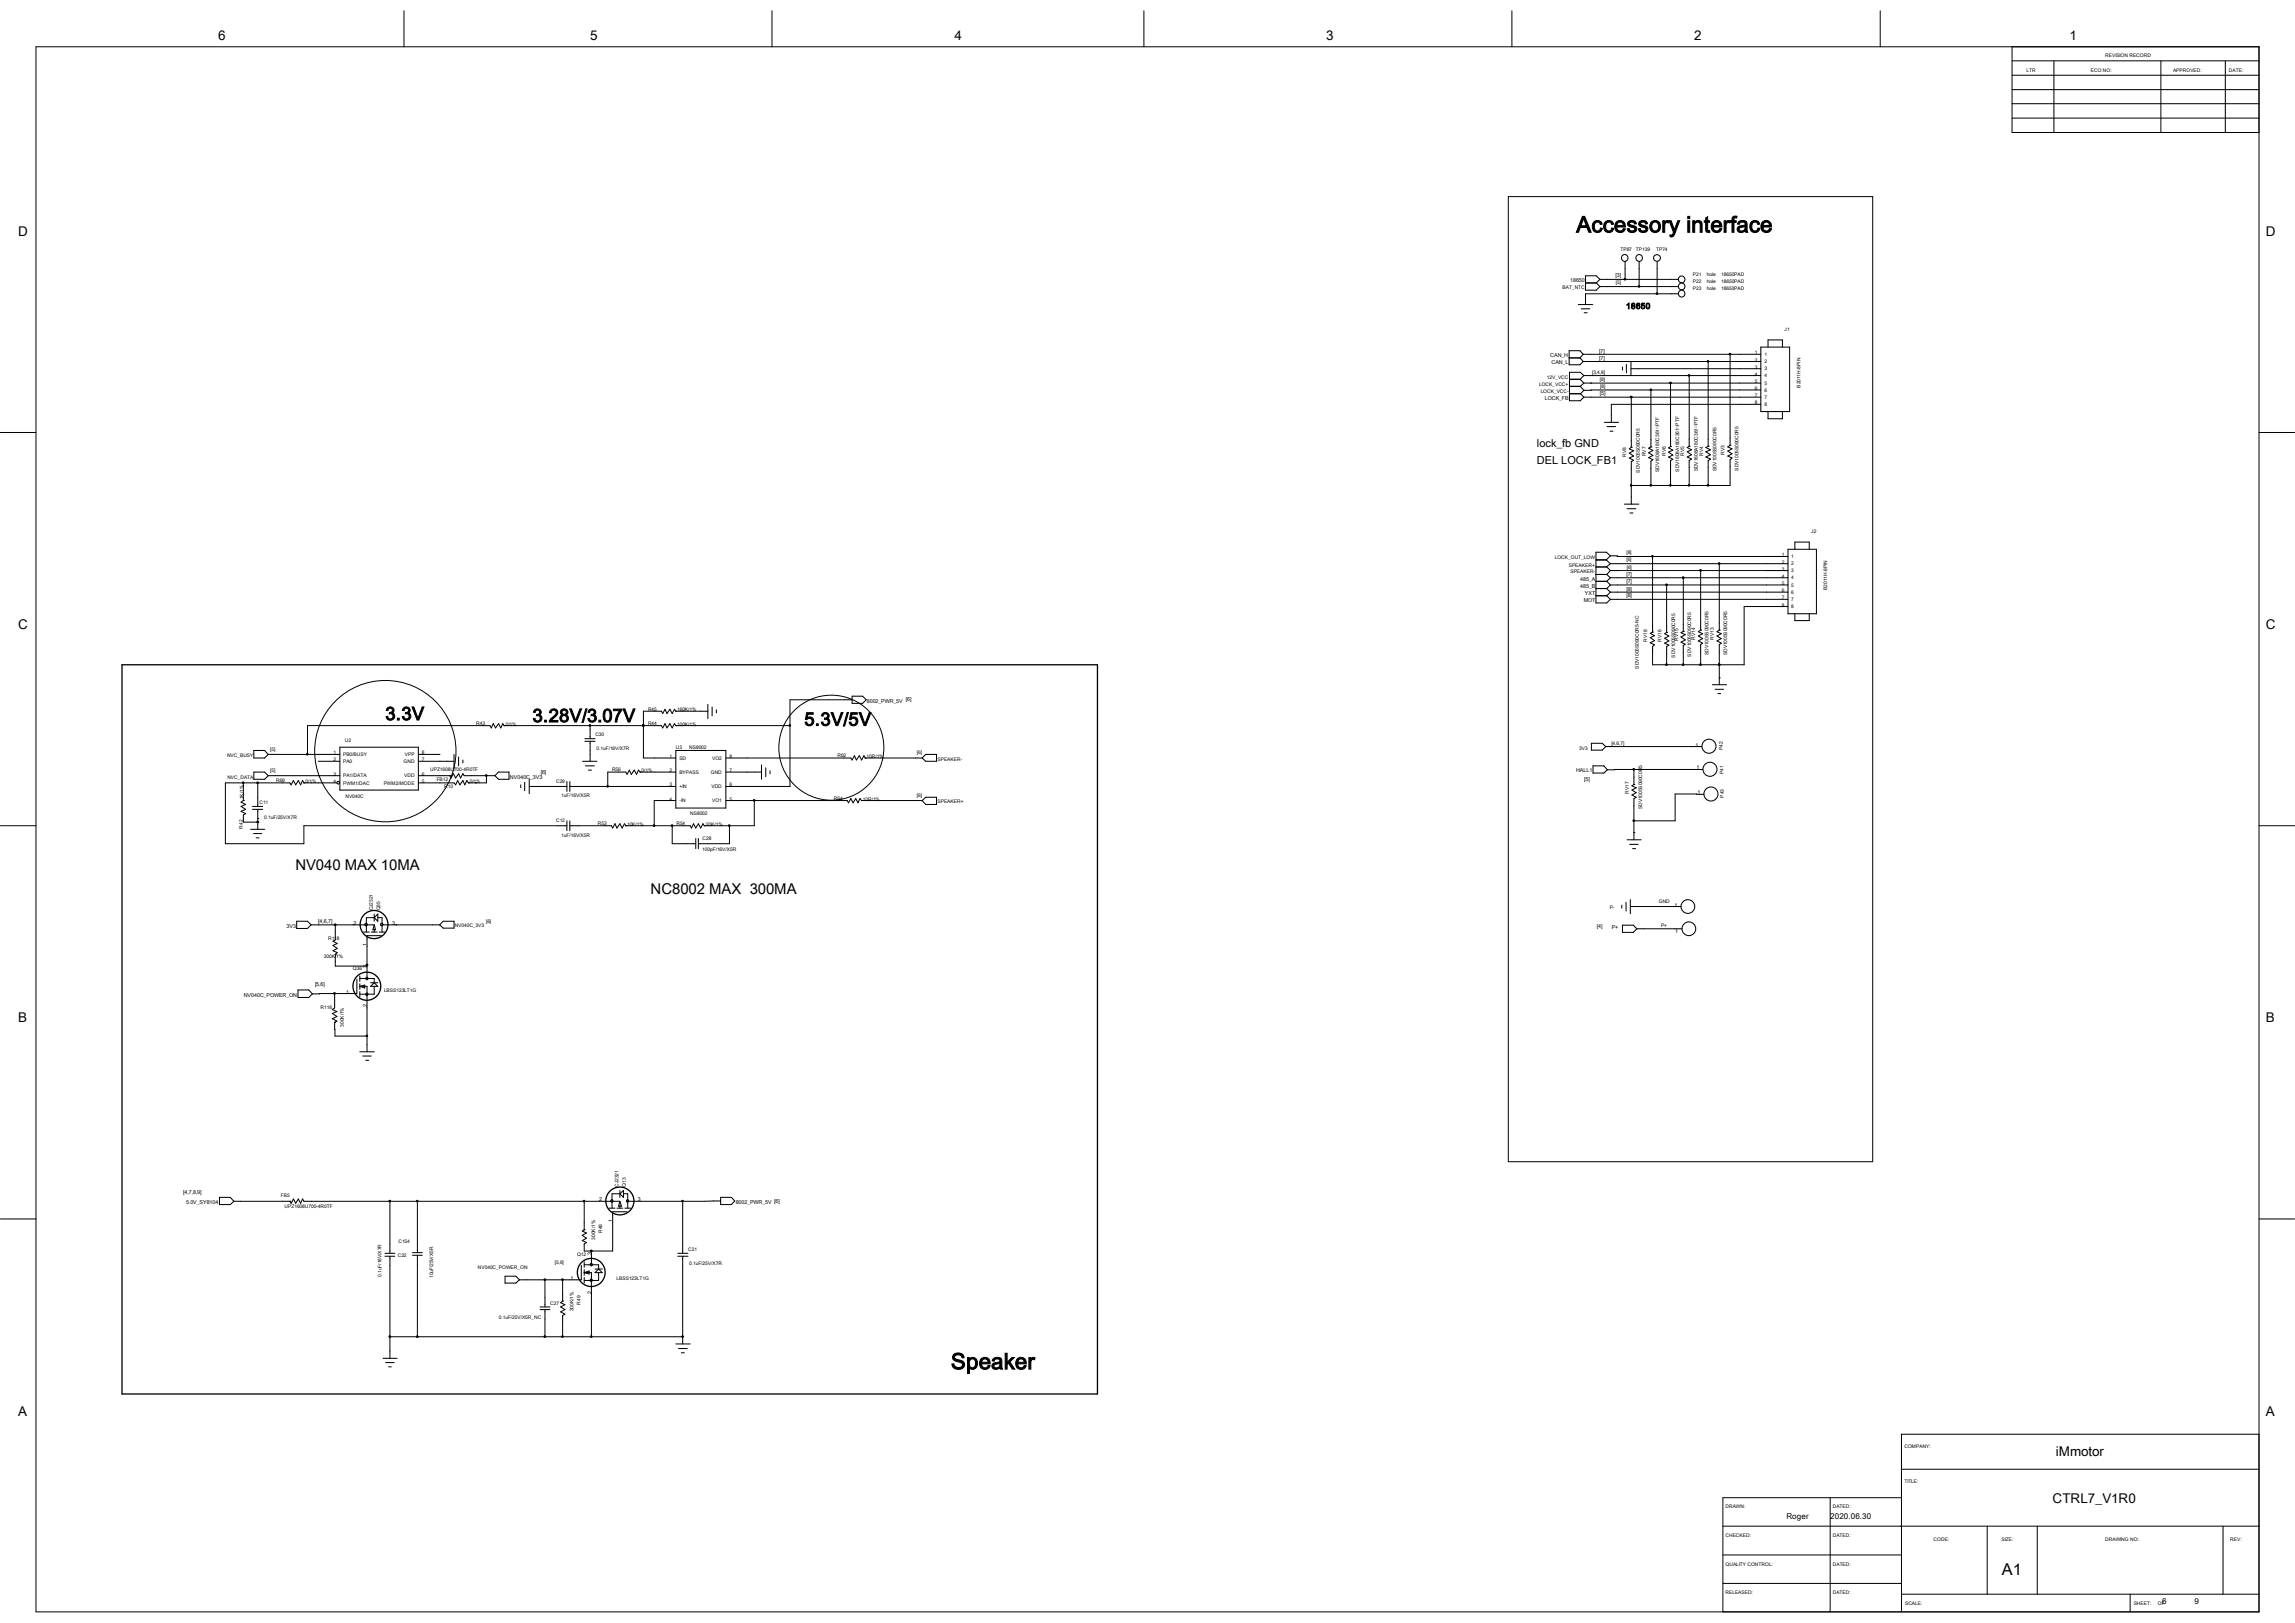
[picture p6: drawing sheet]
<svg xmlns="http://www.w3.org/2000/svg" width="297mm" height="210mm" viewBox="0 0 297 210" stroke-linecap="round" stroke-linejoin="round" font-family="sans-serif">
<defs><g id="words">
<g font-size="2.9">
<text x="204" y="30.1">Accessory interface</text>
<text x="123.1" y="177.2">Speaker</text>
</g>
<g font-size="2.4">
<text x="49.9" y="93.2">3.3V</text>
<text x="68.9" y="93.4">3.28V/3.07V</text>
<text x="104.1" y="93.9">5.3V/5V</text>
</g>
<text font-size="2.1" x="259.1" y="203.8">A1</text>
<g font-size="1.9">
<text x="38.2" y="112.6">NV040 MAX 10MA</text>
<text x="84.2" y="115.7">NC8002 MAX 300MA</text>
</g>
<g font-size="1.7">
<text x="28.2" y="5.1">6</text>
<text x="76.4" y="5.1">5</text>
<text x="123.5" y="5.1">4</text>
<text x="171.6" y="5.1">3</text>
<text x="219.2" y="5.1">2</text>
<text x="267.8" y="5.1">1</text>
<text x="2.4" y="30.6">D</text>
<text x="293.2" y="30.6">D</text>
<text x="2.4" y="81.4">C</text>
<text x="293.2" y="81.4">C</text>
<text x="2.4" y="132.3">B</text>
<text x="293.2" y="132.3">B</text>
<text x="2.4" y="183.2">A</text>
<text x="293.2" y="183.2">A</text>
<text x="266.1" y="188.4">iMmotor</text>
<text x="265.6" y="194.4">CTRL7_V1R0</text>
</g>
<g font-size="1.4">
<text x="198.9" y="57.8">lock_fb GND</text>
<text x="198.9" y="60">DEL LOCK_FB1</text>
</g>
<g font-size="1">
<text x="210.4" y="40">18650</text>
<text x="231.2" y="196.5">Roger</text>
<text x="236.9" y="196.5">2020.06.30</text>
<text x="279.8" y="207.6">6</text>
<text x="284" y="207.6">9</text>
</g>
<g font-size=".7">
<text x="209.1" y="35.9">[3]</text>
<text x="203.2" y="36.5">18650</text>
<text x="200.6" y="46.2">CAN_H</text>
<text x="200.8" y="47.2">CAN_L</text>
<text x="207" y="45.6">[7]</text>
<text x="207" y="46.5">[7]</text>
<text x="199.9" y="51.8">LOCK_FB</text>
<text x="207.1" y="51.1">[5]</text>
<text x="204.5" y="75.1">485_A</text>
<text x="204.5" y="76.1">485_B</text>
<text x="205" y="77.9">MOT</text>
<text x="205.1" y="77">YXT</text>
<text x="210.5" y="74.5">[7]</text>
<text x="210.5" y="75.5">[7]</text>
<text x="210.5" y="76.4">[8]</text>
<text x="210.5" y="77.3">[8]</text>
<text x="112.2" y="90.9">8002_PWR_5V [6]</text>
<text x="66" y="100.8">NV040C_3V3</text>
<text x="70" y="100.2">[6]</text>
<text x="204" y="99.9">HALL1</text>
<text x="205" y="101">[5]</text>
<text x="219.4" y="96.6">1</text>
<text x="219.5" y="99.6">1</text>
<text x="219.7" y="102.8">1</text>
<text x="41.2" y="119.4">[4,6,7]</text>
<text x="45.8" y="119.7">2</text>
<text x="50.8" y="119.7">3</text>
<text x="216.7" y="117.3">1</text>
<text x="37.1" y="120.1">3V3</text>
<text x="47.5" y="125.3" transform="rotate(-90 47.5 125.3)">3</text>
<text x="47.5" y="122.4" transform="rotate(-90 47.5 122.4)">1</text>
<text x="206.7" y="120.1">[4]</text>
<text x="208.6" y="120.2">P+</text>
<text x="216.8" y="120.7">1</text>
<text x="31.5" y="128.9">NV040C_POWER_ON</text>
<text x="40.8" y="127.6">[5,6]</text>
<text x="44.8" y="128.6">1</text>
<text x="47.5" y="130.3" transform="rotate(-90 47.5 130.3)">2</text>
<text x="23.7" y="154.5">[4,7,8,9]</text>
<text x="24.1" y="155.8">5.0V_SY8104</text>
<text x="77.6" y="155.4">2</text>
<text x="82.5" y="155.4">3</text>
<text x="95.2" y="155.7">8002_PWR_5V [6]</text>
<text x="79.3" y="158.1" transform="rotate(-90 79.3 158.1)">1</text>
<text x="73.8" y="165.6">1</text>
<text x="76.5" y="167.4" transform="rotate(-90 76.5 167.4)">2</text>
<text x="76.5" y="162.3" transform="rotate(-90 76.5 162.3)">3</text>
</g>
<g font-size=".6">
<text x="262.3" y="9.3">LTR</text>
<text x="270.6" y="9.3">ECO NO:</text>
<text x="272.5" y="7.4">REVISION RECORD</text>
<text x="281.2" y="9.3">APPROVED:</text>
<text x="288.5" y="9.3">DATE:</text>
<text x="209.7" y="32.5">TP87</text>
<text x="211.7" y="32.5">TP139</text>
<text x="214.3" y="32.5">TP74</text>
<text x="219.1" y="35.7">P21</text>
<text x="220.9" y="35.7">hole</text>
<text x="222.8" y="35.7">18650PAD</text>
<text x="202.2" y="37.4">BAT_NTC</text>
<text x="209.1" y="36.8">[5]</text>
<text x="219.1" y="36.6">P22</text>
<text x="219.1" y="37.5">P23</text>
<text x="220.9" y="36.6">hole</text>
<text x="220.9" y="37.5">hole</text>
<text x="222.8" y="36.6">18650PAD</text>
<text x="222.8" y="37.5">18650PAD</text>
<text x="227.1" y="45.8">1</text>
<text x="227.1" y="46.8">2</text>
<text x="227.1" y="47.7">3</text>
<text x="228.3" y="46.1">1</text>
<text x="228.3" y="47">2</text>
<text x="228.3" y="47.9">3</text>
<text x="230.9" y="42.8">J1</text>
<text x="199.2" y="50">LOCK_VCC+</text>
<text x="199.4" y="50.8">LOCK_VCC-</text>
<text x="200.2" y="49">12V_VCC</text>
<text x="206" y="48.3">[3,4,8]</text>
<text x="207.1" y="49.3">[8]</text>
<text x="207.1" y="50.2">[8]</text>
<text x="227.1" y="50.5">6</text>
<text x="227.1" y="49.6">5</text>
<text x="227.1" y="48.6">4</text>
<text x="227.1" y="51.4">7</text>
<text x="227.1" y="52.3">8</text>
<text x="228.3" y="50.7">6</text>
<text x="228.3" y="49.8">5</text>
<text x="228.3" y="48.8">4</text>
<text x="228.3" y="51.6">7</text>
<text x="228.3" y="52.5">8</text>
<text x="233" y="50.2" transform="rotate(-90 233 50.2)">B2011H-8PIN</text>
<text x="210.4" y="59.1" transform="rotate(-90 210.4 59.1)">RV8</text>
<text x="213" y="59.1" transform="rotate(-90 213 59.1)">RV7</text>
<text x="215.6" y="59" transform="rotate(-90 215.6 59)">RV6</text>
<text x="217.9" y="59" transform="rotate(-90 217.9 59)">RV5</text>
<text x="220.4" y="59" transform="rotate(-90 220.4 59)">RV4</text>
<text x="223.2" y="58.8" transform="rotate(-90 223.2 58.8)">RV3</text>
<text x="212.2" y="61.2" transform="rotate(-90 212.2 61.2)">SDV1005S090C0R5</text>
<text x="214.7" y="61.1" transform="rotate(-90 214.7 61.1)">SDV1608A180C361□PTF</text>
<text x="217.3" y="61" transform="rotate(-90 217.3 61)">SDV1608A180C361□PTF</text>
<text x="219.7" y="61" transform="rotate(-90 219.7 61)">SDV1608A180C361□PTF</text>
<text x="222.1" y="61" transform="rotate(-90 222.1 61)">SDV1005S090C0R5</text>
<text x="225" y="60.9" transform="rotate(-90 225 60.9)">SDV1005S090C0R5</text>
<text x="210.5" y="71.7">[8]</text>
<text x="234.4" y="68.9">J2</text>
<text x="201.2" y="72.3">LOCK_OUT_LOW</text>
<text x="203" y="73.3">SPEAKER+</text>
<text x="203.2" y="74.2">SPEAKER-</text>
<text x="210.5" y="72.6">[6]</text>
<text x="210.5" y="73.6">[6]</text>
<text x="230.6" y="72">1</text>
<text x="230.6" y="72.9">2</text>
<text x="230.6" y="73.8">3</text>
<text x="230.6" y="76.6">6</text>
<text x="230.6" y="75.7">5</text>
<text x="230.6" y="74.8">4</text>
<text x="230.6" y="77.6">7</text>
<text x="231.8" y="72.2">1</text>
<text x="231.8" y="73.2">2</text>
<text x="231.8" y="74">3</text>
<text x="231.8" y="76.8">6</text>
<text x="231.8" y="75.9">5</text>
<text x="231.8" y="75">4</text>
<text x="231.8" y="77.8">7</text>
<text x="236.5" y="76.3" transform="rotate(-90 236.5 76.3)">B2011H-8PIN</text>
<text x="213.2" y="83" transform="rotate(-90 213.2 83)">RV18</text>
<text x="215" y="83" transform="rotate(-90 215 83)">RV16</text>
<text x="217.2" y="82.9" transform="rotate(-90 217.2 82.9)">RV15</text>
<text x="219.4" y="82.8" transform="rotate(-90 219.4 82.8)">RV14</text>
<text x="221.8" y="82.8" transform="rotate(-90 221.8 82.8)">RV13</text>
<text x="230.6" y="78.5">8</text>
<text x="231.8" y="78.7">8</text>
<text x="212.1" y="86.5" transform="rotate(-90 212.1 86.5)">SDV1005S090C0R5-NC</text>
<text x="216.8" y="85.1" transform="rotate(-90 216.8 85.1)">SDV1005S090C0R5</text>
<text x="218.9" y="85" transform="rotate(-90 218.9 85)">SDV1005S090C0R5</text>
<text x="221.1" y="84.8" transform="rotate(-90 221.1 84.8)">SDV1005S090C0R5</text>
<text x="223.5" y="84.8" transform="rotate(-90 223.5 84.8)">SDV1005S090C0R5</text>
<text x="61.6" y="93.8">R43</text>
<text x="65.4" y="93.9">0/1%</text>
<text x="77" y="95.3">C30</text>
<text x="83.9" y="93.8">R44</text>
<text x="83.9" y="91.9">R45</text>
<text x="87.6" y="93.9">100K/1%</text>
<text x="87.6" y="92">160K/1%</text>
<text x="29.4" y="98">NVC_BUSY</text>
<text x="29.4" y="100.8">NVC_DATA</text>
<text x="35" y="97.2">[5]</text>
<text x="35" y="99.9">[5]</text>
<text x="35.7" y="101.2">R69</text>
<text x="39.5" y="101.3">0/1%</text>
<text x="43.2" y="100.4">3</text>
<text x="43.2" y="101.3">4</text>
<text x="43.2" y="98.5">2</text>
<text x="43.2" y="97.6">1</text>
<text x="44.4" y="100.6">PA1/DATA</text>
<text x="44.4" y="101.5">PWM1/DAC</text>
<text x="44.4" y="98.7">PA0</text>
<text x="44.4" y="97.8">PB0/BUSY</text>
<text x="44.6" y="96.1">U2</text>
<text x="49.7" y="101.5">PWM2/MODE</text>
<text x="52.2" y="98.7">GND</text>
<text x="52.3" y="100.6">VDD</text>
<text x="52.4" y="97.8">VPP</text>
<text x="54.6" y="101.3">5</text>
<text x="54.6" y="97.6">8</text>
<text x="54.6" y="98.5">7</text>
<text x="54.6" y="100.4">6</text>
<text x="55.7" y="99.8">UPZ1608U700-4R0TF</text>
<text x="56.5" y="101">FB12</text>
<text x="60.8" y="101.3">0/1%</text>
<text x="72" y="101.3">C29</text>
<text x="77.2" y="97.1">0.1uF/16V/X7R</text>
<text x="79.2" y="99.8">R56</text>
<text x="83" y="99.9">0/1%</text>
<text x="86.7" y="101.8">3</text>
<text x="86.7" y="98.1">1</text>
<text x="86.7" y="99.9">2</text>
<text x="87.5" y="96.9">U3</text>
<text x="87.9" y="102">+IN</text>
<text x="87.9" y="98.3">SD</text>
<text x="87.9" y="100.1">BYPASS</text>
<text x="89.2" y="96.9">NS8002</text>
<text x="92" y="100.1">GND</text>
<text x="92.1" y="102">VDD</text>
<text x="92.2" y="98.3">VO2</text>
<text x="94.4" y="99.9">7</text>
<text x="94.4" y="98.1">8</text>
<text x="94.4" y="101.8">6</text>
<text x="108.4" y="98">R62</text>
<text x="112.1" y="98.1">10R/1%</text>
<text x="118.7" y="97.6">[6]</text>
<text x="121.3" y="98.4">SPEAKER-</text>
<text x="204.4" y="97">3V3</text>
<text x="208.5" y="96.4">[4,6,7]</text>
<text x="223" y="97" transform="rotate(-90 223 97)">P42</text>
<text x="223.1" y="100.2" transform="rotate(-90 223.1 100.2)">P41</text>
<text x="31.4" y="107.2" transform="rotate(-90 31.4 107.2)">R42</text>
<text x="31.5" y="103.4" transform="rotate(-90 31.5 103.4)">1K/1%</text>
<text x="33.6" y="104.1">C11</text>
<text x="34.2" y="105.9">0.1uF/25V/X7R</text>
<text x="44.7" y="103.3">NV040C</text>
<text x="57.5" y="102">R10</text>
<text x="72" y="106.4">C12</text>
<text x="72.6" y="103.2">1uF/16V/X5R</text>
<text x="77.4" y="106.8">R53</text>
<text x="81.2" y="106.8">10K/1%</text>
<text x="86.7" y="103.6">4</text>
<text x="87.5" y="106.8">R54</text>
<text x="87.9" y="103.8">-IN</text>
<text x="89.3" y="105.5">NS8002</text>
<text x="91.4" y="106.8">20K/1%</text>
<text x="92.2" y="103.8">VO1</text>
<text x="94.4" y="103.6">5</text>
<text x="107.9" y="103.5">R64</text>
<text x="111.7" y="103.6">10R/1%</text>
<text x="118.7" y="103.2">[6]</text>
<text x="121.3" y="104">SPEAKER+</text>
<text x="210.8" y="102.7" transform="rotate(-90 210.8 102.7)">RV17</text>
<text x="212.5" y="104.7" transform="rotate(-90 212.5 104.7)">SDV1005S090C0R5</text>
<text x="223.1" y="103.2" transform="rotate(-90 223.1 103.2)">P43</text>
<text x="72.6" y="108.2">1uF/16V/X5R</text>
<text x="90.9" y="110.1">100pF/16V/X5R</text>
<text x="90.9" y="108.7">C28</text>
<text x="48.3" y="117.8" transform="rotate(-90 48.3 117.8)">CJ2321</text>
<text x="49.2" y="117.8" transform="rotate(-90 49.2 117.8)">Q35</text>
<text x="62.9" y="119.4">[6]</text>
<text x="208.3" y="117.6">P-</text>
<text x="214.7" y="116.9">GND</text>
<text x="41.9" y="124">300K/1%</text>
<text x="42.5" y="121.6">R118</text>
<text x="45.7" y="125.5">Q36</text>
<text x="58.8" y="120">NV040C_3V3</text>
<text x="215" y="120">P+</text>
<text x="41.5" y="130.6">R116</text>
<text x="49.7" y="128.4">LBSS123LT1G</text>
<text x="44.5" y="132.8" transform="rotate(-90 44.5 132.8)">300K/1%</text>
<text x="36.4" y="154.9">FB5</text>
<text x="80.1" y="153.6" transform="rotate(-90 80.1 153.6)">CJ2321</text>
<text x="81" y="153.6" transform="rotate(-90 81 153.6)">Q13</text>
<text x="36.8" y="156.3">UPZ1608U700-4R0TF</text>
<text x="51.6" y="160.8">C154</text>
<text x="77" y="160.4" transform="rotate(-90 77 160.4)">300K/1%</text>
<text x="77.9" y="159.5" transform="rotate(-90 77.9 159.5)">R48</text>
<text x="89.1" y="161.9">C21</text>
<text x="49.4" y="165.2" transform="rotate(-90 49.4 165.2)">0.1uF/16V/X7R</text>
<text x="51.5" y="162.7">C22</text>
<text x="56.1" y="165.4" transform="rotate(-90 56.1 165.4)">10uF/25V/X5R</text>
<text x="61.8" y="164.2">NV040C_POWER_ON</text>
<text x="71.8" y="163.6">[5,6]</text>
<text x="74.7" y="162.6">Q12</text>
<text x="79.8" y="165.7">LBSS123LT1G</text>
<text x="89.2" y="163.7">0.1uF/25V/X7R</text>
<text x="64.6" y="170.7">0.1uF/25V/X5R_NC</text>
<text x="71.2" y="168.8">C27</text>
<text x="74.2" y="169.7" transform="rotate(-90 74.2 169.7)">300K/1%</text>
<text x="75.1" y="168.8" transform="rotate(-90 75.1 168.8)">R49</text>
<text x="246.5" y="187.3">COMPANY:</text>
<text x="246.5" y="191.9">TITLE:</text>
<text x="223.3" y="195.2">DRAWN:</text>
<text x="237.2" y="195.2">DATED:</text>
<text x="223.3" y="198.9">CHECKED:</text>
<text x="223.3" y="202.6">QUALITY CONTROL:</text>
<text x="237.2" y="198.9">DATED:</text>
<text x="237.2" y="202.6">DATED:</text>
<text x="250.2" y="199.3">CODE:</text>
<text x="259" y="199.3">SIZE:</text>
<text x="272.5" y="199.3">DRAWING NO:</text>
<text x="288.6" y="199.3">REV:</text>
<text x="223.3" y="206.3">RELEASED:</text>
<text x="237.2" y="206.3">DATED:</text>
<text x="246.5" y="207.7">SCALE:</text>
<text x="276.1" y="207.7">SHEET:</text>
<text x="279.3" y="207.7">OF</text>
</g>
</g></defs>
<g fill="none" stroke="#000" stroke-width=".13">
<path d="M4.7 6.1h287.7v202.5h-287.7zM52.3 1.4v4.7M99.9 1.4v4.7M148 1.4v4.7M195.7 1.4v4.7M243.3 1.4v4.7M260.4 7.9h32M260.4 9.7h32M260.4 13.4h32M260.4 15.3h32M260.4 6.1v11h32M260.4 11.6h32"/>
<path d="M265.8 7.9v9.2M279.7 7.9v9.2M288 7.9v9.2M195.2 25.4h47.2v124.9h-47.2zM204.3 39.4h1.8M204.6 40h1.1M205.2 36.6h1.4M206.6 36.6l.5 .5M207.1 36.2h10.1M207.1 37.1h10.1M207.1 36.2l-.5-.5h-1.4v1.8h1.4l.5-.4M207.1 36.2l-.5 .4"/>
<path d="M210.3 33.8v2.4M212.1 33.8v3.3M214.5 33.8v4.2M217.2 38h-12v1.4M0 56h4.7M203.1 46.3h1.4M203.1 48.2h1.4l.5 .4-.5 .5h-1.4zM203.1 50h1.4M203.1 50.9h1.4l.5 .5M204.5 46.3l.4 .5M204.5 50l.5 .5M204.9 45.8h23"/>
<path d="M204.9 46.8h23M204.9 45.8l-.4 .5M204.9 45.8l-.4-.4h-1.4v1.8h1.4l.4-.4M205 49.6h22.9M205 48.6h22.9M205 51.4h22.9M205 49.6l-.5-.5h-1.4v2.8h1.4l.5-.5M205 49.6l-.5 .4M205 50.5l-.5 .5h-1.4M205 40.5h.4M205.9 49.6h.1M207.6 54.7h1.9"/>
<path d="M208 55.2h1.1M208.4 55.8h.3M210 47.5v.4M210.5 47.2v1.1M211.1 47.7h16.8M211.1 46.8v1.8M211.1 57.9h.1M211.1 51.4h.1M211.1 57.9l-.2 .2 .5 .2-.5 .3 .5 .4-.5 .3 .5 .3-.3 .1v5.5M211.1 51.4v6.5M213.7 57.8h.1M213.7 50.5h.1"/>
<path d="M213.7 57.8l-.3 .2 .5 .3-.5 .3 .5 .3-.5 .3 .5 .3-.2 .2v3.1M213.7 50.5v7.3M216.2 57.8h.1M216.2 49.6h.1M216.2 57.8l-.3 .2 .6 .3-.6 .2 .6 .4-.6 .2 .6 .3-.3 .2v3.2M216.2 49.6v8.2M218.6 57.7h.1M218.6 48.6h.1M218.6 57.7l-.2 .2 .5 .3-.5 .3 .5 .3-.5 .3 .5 .3-.3 .2v3.2M218.6 48.6v9.1M221.1 57.7h.1M221.1 46.8h.1"/>
<path d="M221.1 57.7l-.3 .2 .6 .3-.6 .3 .6 .3-.6 .3 .6 .3-.3 .2v3.2M221.1 46.8v10.9M223.9 57.6h.1M223.9 57.6l-.3 .2 .6 .3-.6 .3 .6 .3-.6 .3 .6 .3-.3 .2v3.3h-12.8M223.9 45.8v11.8M227.9 44.9h3.7v8.4h-3.7zM227.9 50.5h-22.9M227.9 52.3h-19.4v2.4M228.8 44.9v-.9h1.9v.9M228.8 53.3v.9h1.9v-.9M292.4 56h4.6M206.5 71.5h1.4l.5 .4-.5 .5h-1.4z"/>
<path d="M206.5 73.4h1.4l.5 .4M206.5 74.3h1.4M206.5 75.2h1.4M206.5 76.2h1.4M206.5 77.1h1.4M207.9 74.3l.5 .5M207.9 75.2l.5 .5M207.9 76.2l.5 .4M207.9 77.1l.5 .5M208.4 71.9h.9v.1h22.1M208.4 72.9h23M208.4 73.8h23"/>
<path d="M208.4 76.6h23M208.4 75.7h23M208.4 74.8h23M208.4 77.6h23M208.4 72.9l-.5-.4h-1.4v5.5h1.4l.5-.4M208.4 72.9l-.5 .5M208.4 73.8l-.5 .5M208.4 74.8l-.5 .4M208.4 75.7l-.5 .5M208.4 76.6l-.5 .5M210.2 65.2h1.9M210.6 65.8h1.1"/>
<path d="M210.9 66.4h.4M213.9 72h.1M213.9 72v9.8M215.7 75.7h.1M215.7 75.7v6.1M217.8 74.8h.1M217.8 74.8v6.9M220.1 73.8h.1M220.1 73.8v7.7M222.5 72.9h.1M222.5 72.9v8.6M231.4 71.1h3.7v8.3h-3.7z"/>
<path d="M231.4 78.5h-5.7v7.5h-11.8v-2.3l.2-.3-.5-.2 .5-.3-.5-.4 .5-.2-.5-.3 .3-.2M232.3 71.1v-1h1.8v1M232.3 79.4v.9h1.8v-.9M32.9 97.1h1.3l.5 .5-.5 .5h-1.3zM32.9 99.9h1.3l.5 .5-.5 .4h-1.3zM34.7 97.6h9.3M41.2 98.5h2.8M44 96.7h10.1v5.5h-10.1zM54.1 98.5h4.7M54.1 97.6h2.8M58.8 97.6v1.8M59.4 98v1.1"/>
<path d="M59.9 98.3v.4M65.2 93.9h.1M65.2 93.9l-.1-.3-.3 .6-.3-.6-.4 .6-.3-.6-.2 .6-.2-.3h-23.6v3.7M65.2 93.9h20.4l.2 .3 .3-.6 .2 .6 .4-.6 .3 .6 .3-.6 .2 .3M75.4 98.5h1.9M75.7 95.6h1.3M75.7 95.9h1.3M75.8 99.1h1.1M76.2 99.7h.3M76.4 93.9v1.7M76.4 95.9v2.6M82.8 99.9h.1"/>
<path d="M82.8 99.9l-.2-.2-.2 .5-.3-.5-.4 .5-.3-.5-.2 .5-.2-.3h-2.3v1.9M82.8 99.9h4.7M83.3 93.9h.1M87.5 93.9h.1M87.5 92h.1M87.5 93.9h14.7M87.5 97.1h6.4v7.5h-6.4zM87.5 92l-.2-.2-.3 .5-.3-.5-.4 .5-.2-.5-.3 .5-.2-.3h-2.3v6.1h4.2M87.5 92h4.1M91.6 91.1v1.9M92.2 91.5v1.1M92.7 91.9v.3"/>
<path d="M93.9 99.9h4.7M93.9 98.1h16.2l.2 .2 .3-.5 .2 .5 .4-.5 .3 .5 .3-.5 .2 .3M98.6 99v1.8M99.1 99.4v1.1M99.7 99.7v.4M110.3 90.6h-8.1v11.2h-8.3M110.3 90.1h1.3l.5 .5-.5 .4h-1.3zM112 98.1h.1M112 98.1h7.3M119.8 97.6h1.4v.9h-1.4l-.5-.4zM206 96.2h1.3l.5 .4-.5 .5h-1.3zM206.2 99.1h1.4l.4 .5-.4 .4h-1.4z"/>
<path d="M207.8 96.6h12.5M211.5 99.6h.1M211.5 99.6v1.9M213.9 81.8h.1M215.7 81.8h.1M215.7 81.8l-.3 .2 .6 .3-.6 .3 .6 .3-.6 .3 .6 .3-.3 .2v2.3M217.8 81.7h.1M217.8 81.7l-.2 .2 .5 .2-.5 .3 .5 .4-.5 .3 .5 .3-.3 .1v2.5M218.9 96.6h.1M220.1 81.5h.1M220.1 81.5l-.3 .2 .5 .3-.5 .3 .5 .3-.5 .3 .5 .3-.2 .2v2.6M220.4 99.6h-12.4"/>
<path d="M221.6 88.6h1.8M222 89.2h1.1M222.3 89.7h.4M222.5 81.5h.1M222.5 87.7h.1M222.5 86h.1M222.5 81.5l-.3 .2 .6 .3-.6 .3 .6 .3-.6 .3 .6 .3-.3 .2v5.2M0 106.8h4.7M31.5 103.6h.1M31.5 103.6l-.3 .2 .6 .3-.6 .3 .6 .3-.6 .3 .6 .3-.3 .2v.9h1.9M31.5 101.3v2.3M32.4 107.3h1.8"/>
<path d="M32.7 104.4h1.3M32.7 104.7h1.3M32.8 107.9h1.1M33.1 108.4h.4M33.4 105.9h.1M33.4 106.4h.1M33.4 101.3v3.1M33.4 104.7v2.6M34.7 100.4h9.3M38.4 119.2h1.4l.5 .5-.5 .4h-1.4zM39.3 101.3h.1M39.3 101.3l-.1-.3-.3 .6-.3-.6-.3 .6-.3-.6-.3 .6-.2-.3h-8.3v7.9h10.1v-2.4h34.1"/>
<path d="M39.3 101.3h4.3M40.3 119.7h8.1M43.4 119.7h.1M43.4 119.7v1.9l-.3 .2 .5 .3-.5 .2 .5 .4-.5 .3 .5 .3-.2 .2M48.4 118.7l.5-.4v.9zM48.4 118.7h-1v1.9M48.4 118.3v.9M48.4 119.7l.2 .6h-.3zM48.9 118.7h.5v1.9M49.4 119.7h7.5M51.2 119.7h.1M54.1 100.4h4.1"/>
<path d="M54.1 101.3h4.7l.2 .3 .2-.6 .3 .6 .4-.6 .3 .6 .2-.6 .2 .3M56.9 119.7l.5-.5h1.4v.9h-1.4zM58.2 100.4h.1M58.2 100.4l.2 .3 .3-.6 .3 .6 .4-.6 .2 .6 .3-.6 .2 .3h4M60.6 101.3h.1M61.6 101.3h.1M62.9 100.4v.9h-2.3M64.1 100.4l.4-.5h1.4v.9h-1.4zM67.4 101.6v.3M67.9 101.2v1.1M68.5 101.8h4.9M68.5 100.8v1.9"/>
<path d="M73.4 101.1v1.3M73.4 106.2v1.3M73.7 106.8h5.4l.2 .3 .3-.5 .2 .5 .4-.5 .3 .5 .3-.5 .2 .2M73.7 101.8h13.8M73.7 101.1v1.3M73.7 106.2v1.3M81 106.8h.1M81 106.8h8.3l.2 .3 .2-.5 .3 .5 .4-.5 .3 .5 .3-.5 .1 .2M87 106.8v2.4h3M87.5 103.6h-2.8v3.2M90 108.5v1.3M90.4 108.5v1.3"/>
<path d="M91.1 106.8h.1M93.9 103.6h15.7l.2 .3 .3-.6 .3 .6 .3-.6 .3 .6 .3-.6 .2 .3M94.4 106.8v2.4h-4M97.6 103.6v3.2h-6.5M111.5 103.6h.1M111.5 103.6h7.8M119.3 103.6l.5-.4h1.4v.9h-1.4zM209.9 117.1v.4M210 119.7h1.4l.4 .5-.4 .4h-1.4zM210.4 116.8v1.1M210.6 108.7h1.8M210.9 109.3h1.1"/>
<path d="M211 117.3h6.6M211 116.4v1.8M211.3 109.8h.4M211.5 101.5h.1M211.5 107.7h.1M211.5 101.5l-.3 .2 .6 .2-.6 .3 .6 .4-.6 .3 .6 .3-.3 .1v5.4M220.5 102.8l-3.7-.1v3.5h-5.3M292.4 106.8h4.6M38.6 128.1h1.4l.4 .5-.4 .5h-1.4zM43.3 132.3h.1M43.3 128.6v1.8l-.3 .2 .6 .3-.6 .2 .6 .4-.6 .3 .6 .3-.3 .2M43.3 132.3v1.8h4.2"/>
<path d="M43.4 123.5h.1M43.4 123.5v1.5h4.1M46.2 126.7v1.9h-5.8M46.6 127.6h.9v8.5M46.6 126.6h1.8v.6M46.6 126.3v.7M46.6 127.3v.7M46.6 128.3v.7M46.6 127.6l.6-.1v.3zM46.6 136.1h1.8M46.9 136.7h1.1M47 120.6h.8"/>
<path d="M47.3 137.2h.4M47.5 124.9h.1M48 127.6l.4-.4 .5 .4zM48 127.2h.9M48 120.6h.8M48.4 120.2v.4M48.4 127.6v1.1h-1.8M49.1 120.6h.7M49.4 121.1h-1.9v5.5M211.8 120.2h5.9M0 157.7h4.7M28.4 154.9h1.4l.5 .5-.5 .5h-1.4z"/>
<path d="M30.3 155.4h7.2M37.5 155.4h.1M37.5 155.4l.2 .3 .3-.5 .3 .5 .3-.5 .3 .5 .3-.5 .1 .2h40.9M50.5 155.4v6.8M54 155.4h.1M54 155.4v6.7M75.6 159.1h.1M75.6 155.4v3.7M78.8 156.3h.8M79.8 156.3h.8M80.2 154.5l.5-.4v.8zM80.2 154.5h-1v1.8"/>
<path d="M80.2 154.1v.8M80.2 156v.3M80.2 155.4l.2 .7h-.3zM80.7 154.5h.5v1.8M80.9 156.3h.7M81.2 156.8h-1.9v5.1h-3.7v-.9l.3-.2-.5-.3 .5-.3-.5-.3 .5-.3-.5-.3 .2-.2M88.3 155.4v6.8M93.3 155.4h-12.1M93.3 154.9h1.4l.4 .5-.4 .5h-1.4zM292.4 157.7h4.6M49.6 175.8h1.8M49.8 162.2h1.3"/>
<path d="M49.8 162.6h1.3M49.9 176.3h1.1M50.3 176.9h.3M50.5 173h.1M50.5 162.6v13.2M50.5 173h37.8M53.4 162.1h1.3M53.4 162.4h1.3M54 173h.1M54 162.4v10.6M65.4 165.1h1.4l.4 .5-.4 .4h-1.4zM69.9 169.1h1.3"/>
<path d="M69.9 169.5h1.3M70.5 165.6v3.5M70.5 169.5v3.5M72.8 168.4h.1M72.8 168.4l-.2 .2 .5 .2-.5 .3 .5 .4-.5 .3 .5 .3-.3 .1v2.8M72.8 165.6v2.8M75.2 163.7v1.9h-8M75.6 164.7h.9v8.3M75.6 163.3v.7M75.6 164.3v.7M75.6 165.3v.7M75.6 163.7h1.9v.5"/>
<path d="M75.6 164.7l.6-.2v.3zM76.5 161.9h.1M76.5 161.9v1.8M77 164.2h.9M77.5 164.2l.4 .5h-.9zM77.5 164.7v1h-1.9M87.5 173.9h1.8M87.7 162.2h1.3M87.7 162.6h1.3M87.8 174.5h1.1M88.2 175h.4M88.3 173h.1"/>
<path d="M88.3 162.6v11.3M223 197.5h69.4M236.9 193.8v14.8M246.1 190.1h46.3M246.1 193.8h-23.1v14.8M257.2 197.5v8.8M263.7 197.5v8.8M287.7 197.5v8.8M292.4 185.6h-46.3v23M223 201.2h23.1M223 204.9h23.1M246.1 206.3h46.3"/>
<path d="M275.7 206.3v2.3"/>
<circle cx="210.3" cy="33.4" r=".43"/>
<circle cx="212.1" cy="33.4" r=".43"/>
<circle cx="214.4" cy="33.4" r=".43"/>
<circle cx="217.6" cy="37.1" r=".43"/>
<circle cx="217.6" cy="36.2" r=".43"/>
<circle cx="217.6" cy="38" r=".43"/>
<circle cx="49.9" cy="97.2" r="9.1"/>
<circle cx="107.6" cy="96.8" r="6.8"/>
<circle cx="221.2" cy="96.6" r=".91"/>
<circle cx="221.3" cy="99.5" r=".91"/>
<circle cx="43.8" cy="101.3" r=".17"/>
<circle cx="47.4" cy="119.6" r=".17"/>
<circle cx="49.4" cy="119.6" r=".17"/>
<circle cx="218.4" cy="117.3" r=".89"/>
<circle cx="221.4" cy="102.7" r=".91"/>
<circle cx="47.5" cy="126.6" r=".16"/>
<circle cx="47.5" cy="128.6" r=".16"/>
<circle cx="218.6" cy="120.2" r=".89"/>
<circle cx="79.2" cy="155.4" r=".16"/>
<circle cx="81.2" cy="155.4" r=".16"/>
<circle cx="76.5" cy="163.6" r=".16"/>
<circle cx="76.5" cy="165.7" r=".16"/>
</g>
<g fill="none" stroke="#000" stroke-width=".17">
<path d="M15.8 86h126.2v94.4h-126.2z"/>
<circle cx="48.4" cy="119.6" r="1.81"/>
<circle cx="47.5" cy="127.6" r="1.81"/>
<circle cx="80.2" cy="155.4" r="1.81"/>
<circle cx="76.5" cy="164.7" r="1.81"/>
</g>
<g fill="#000" stroke="#000" stroke-width=".13">
<circle cx="210.3" cy="36.1" r=".11"/>
<circle cx="212.1" cy="37.1" r=".11"/>
<circle cx="214.4" cy="38" r=".11"/>
<circle cx="211.1" cy="51.4" r=".11"/>
<circle cx="213.6" cy="50.4" r=".11"/>
<circle cx="216.2" cy="49.6" r=".11"/>
<circle cx="218.6" cy="48.6" r=".11"/>
<circle cx="221" cy="46.8" r=".11"/>
<circle cx="223.9" cy="45.8" r=".11"/>
<circle cx="211.1" cy="62.8" r=".11"/>
<circle cx="213.6" cy="62.8" r=".11"/>
<circle cx="213.8" cy="72" r=".11"/>
<circle cx="215.7" cy="75.7" r=".11"/>
<circle cx="216.2" cy="62.8" r=".11"/>
<circle cx="217.8" cy="74.7" r=".11"/>
<circle cx="218.6" cy="62.8" r=".11"/>
<circle cx="220.1" cy="73.8" r=".11"/>
<circle cx="221" cy="62.8" r=".11"/>
<circle cx="222.5" cy="72.9" r=".11"/>
<circle cx="39.8" cy="97.6" r=".11"/>
<circle cx="76.3" cy="93.9" r=".11"/>
<circle cx="83.2" cy="93.9" r=".11"/>
<circle cx="102.2" cy="93.9" r=".11"/>
<circle cx="211.4" cy="99.5" r=".11"/>
<circle cx="215.7" cy="86" r=".11"/>
<circle cx="217.8" cy="86" r=".11"/>
<circle cx="220.1" cy="86" r=".11"/>
<circle cx="222.5" cy="86" r=".11"/>
<circle cx="31.5" cy="101.3" r=".11"/>
<circle cx="33.3" cy="101.3" r=".11"/>
<circle cx="33.3" cy="106.4" r=".11"/>
<circle cx="43.4" cy="119.7" r=".11"/>
<circle cx="62.9" cy="100.4" r=".11"/>
<circle cx="78.6" cy="101.7" r=".11"/>
<circle cx="84.6" cy="106.8" r=".11"/>
<circle cx="87" cy="106.8" r=".11"/>
<circle cx="94.4" cy="106.8" r=".11"/>
<circle cx="97.6" cy="103.6" r=".11"/>
<circle cx="211.4" cy="106.2" r=".11"/>
<circle cx="43.3" cy="128.5" r=".11"/>
<circle cx="47.5" cy="134" r=".11"/>
<circle cx="47.5" cy="124.9" r=".11"/>
<circle cx="50.4" cy="155.4" r=".11"/>
<circle cx="54" cy="155.4" r=".11"/>
<circle cx="75.6" cy="155.4" r=".11"/>
<circle cx="88.3" cy="155.4" r=".11"/>
<circle cx="50.4" cy="173" r=".11"/>
<circle cx="54" cy="173" r=".11"/>
<circle cx="70.5" cy="165.6" r=".11"/>
<circle cx="70.5" cy="173" r=".11"/>
<circle cx="72.8" cy="173" r=".11"/>
<circle cx="72.8" cy="165.6" r=".11"/>
<circle cx="76.5" cy="161.9" r=".11"/>
<circle cx="76.5" cy="173" r=".11"/>
<circle cx="88.3" cy="173" r=".11"/>
</g>
<use href="#words"/>
</svg>
